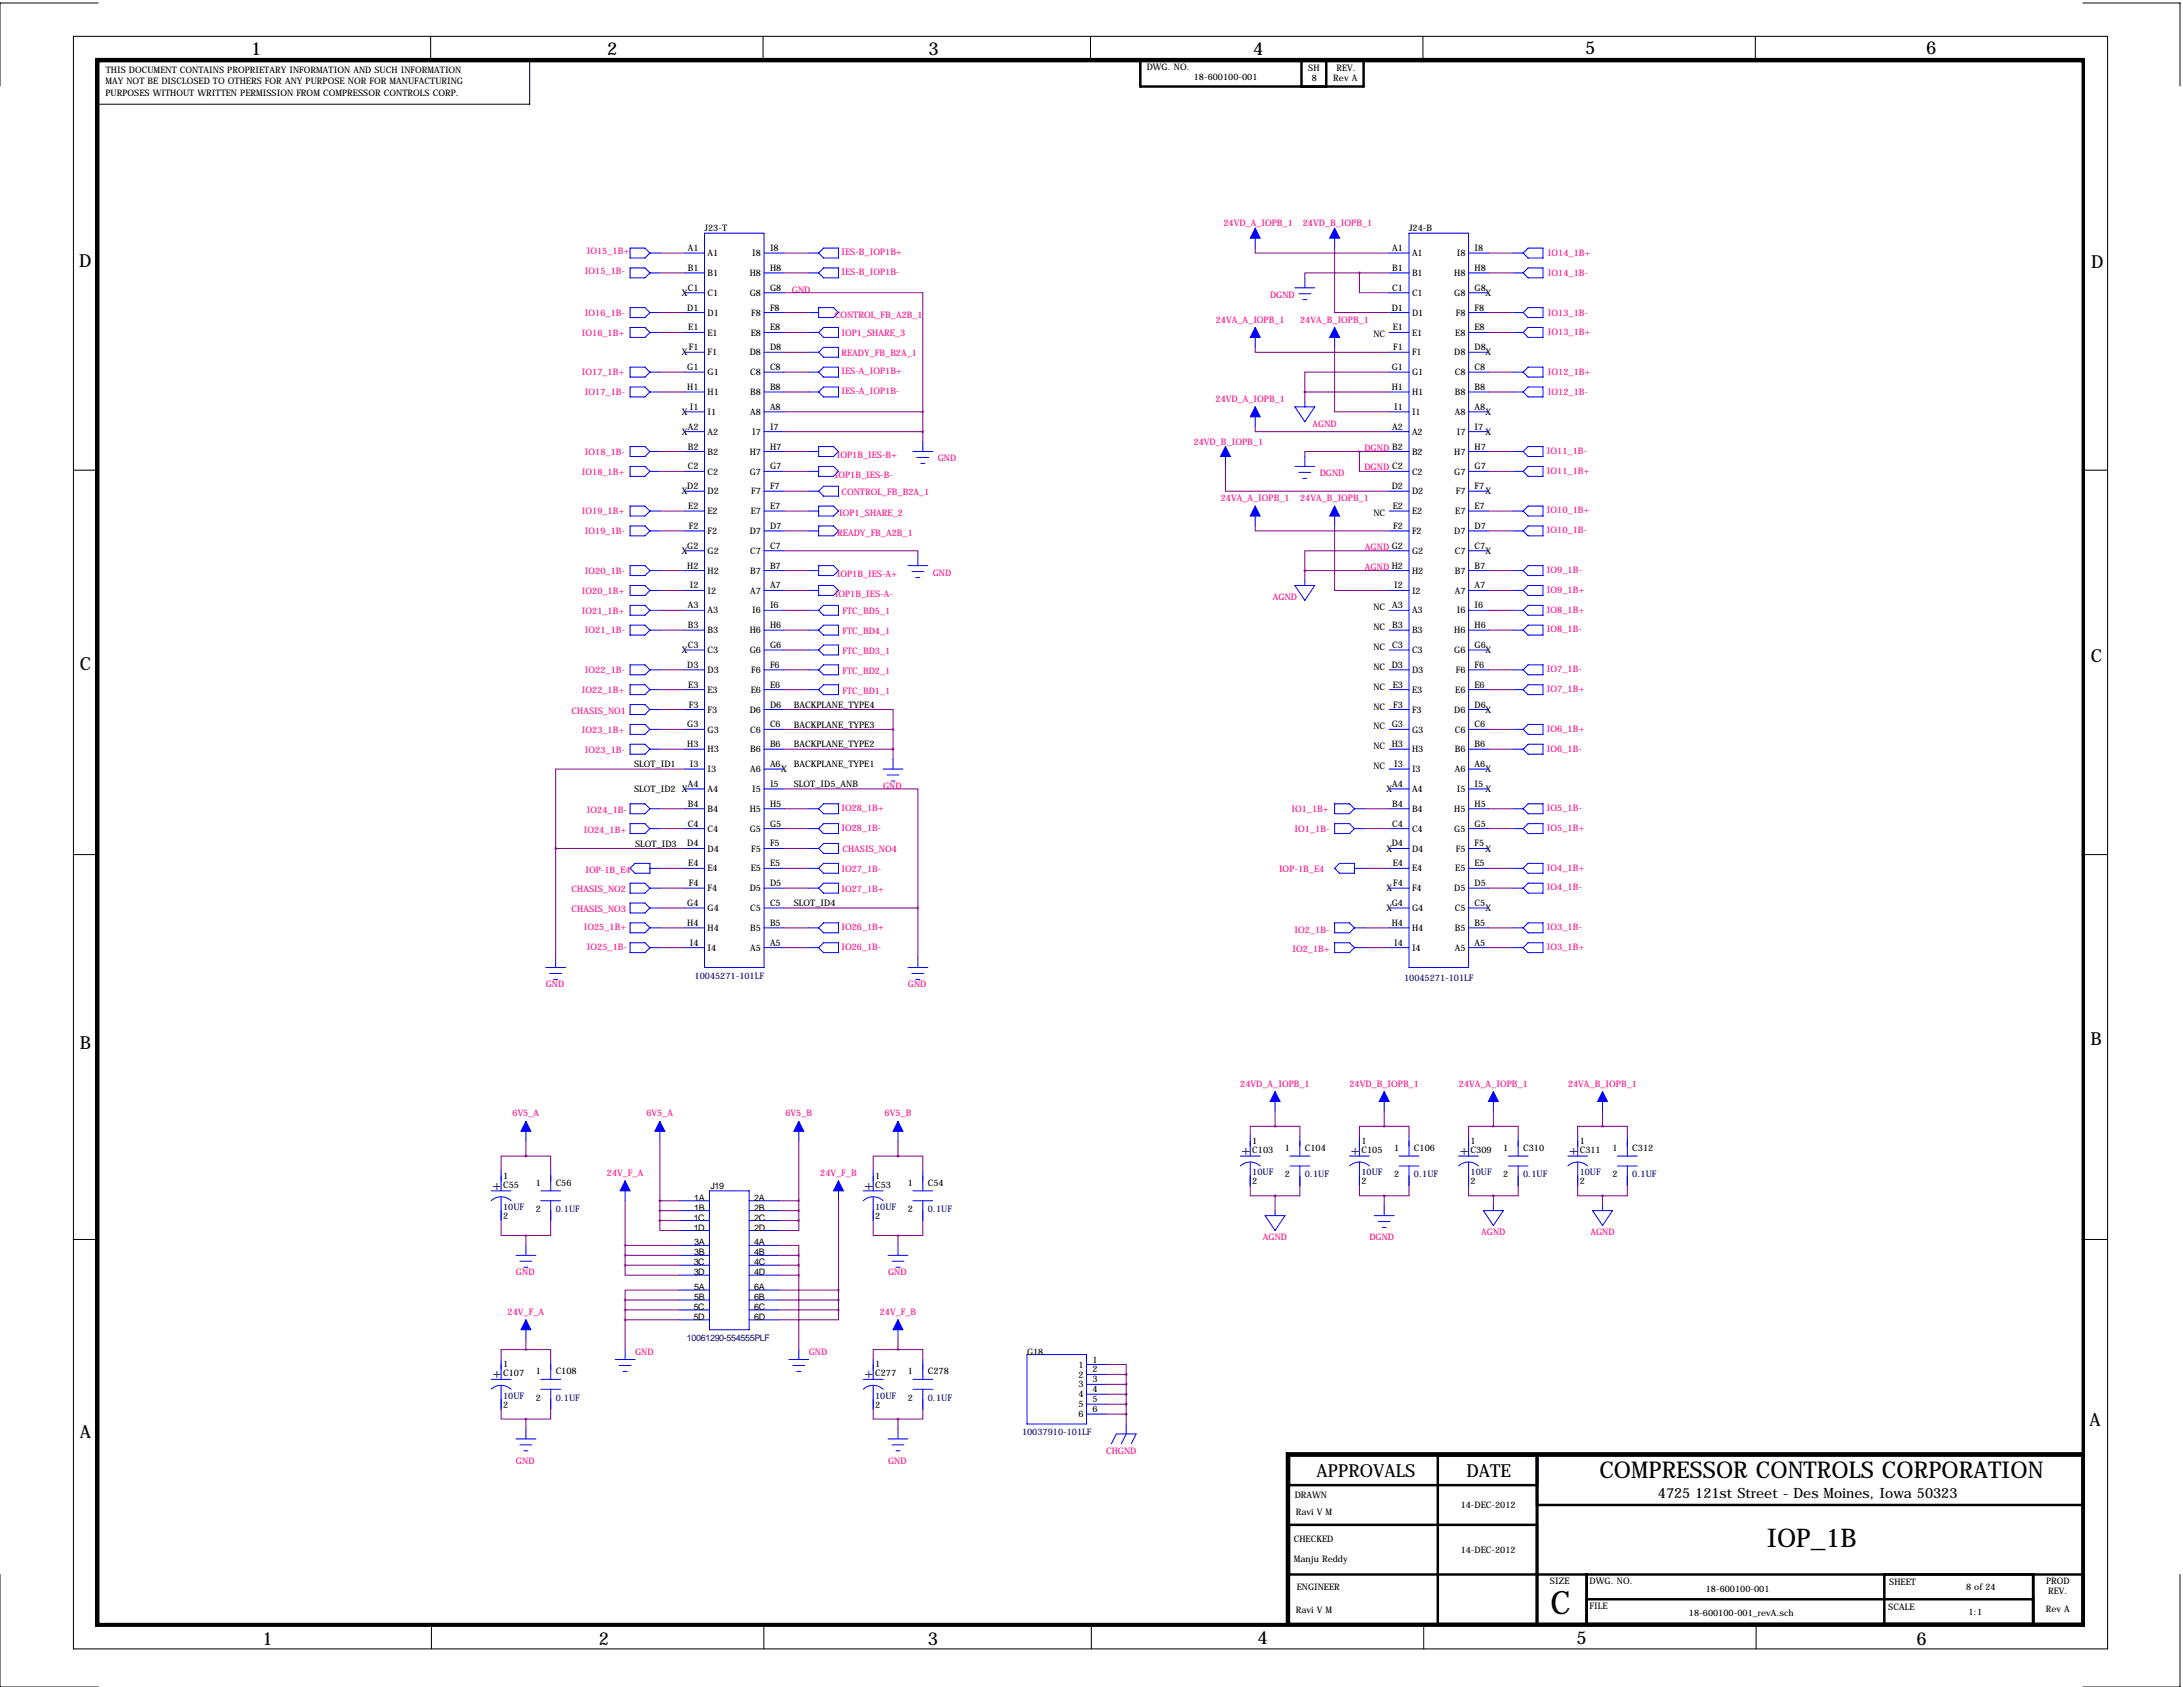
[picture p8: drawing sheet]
<svg xmlns="http://www.w3.org/2000/svg" width="559mm" height="432mm" viewBox="0 0 559 432" stroke-linecap="round" stroke-linejoin="round" font-family="sans-serif">
<defs><g id="words">
<text font-size="8.2" x="396.9" y="413">C</text>
<text font-size="6.6" x="452.2" y="395.9">IOP_1B</text>
<text font-size="5.9" x="409.4" y="378.4">COMPRESSOR CONTROLS CORPORATION</text>
<g font-size="4.6">
<text x="64.3" y="14.1">1</text>
<text x="155.4" y="14.1">2</text>
<text x="237.7" y="14.1">3</text>
<text x="320.8" y="14.1">4</text>
<text x="405.8" y="13.9">5</text>
<text x="493" y="13.9">6</text>
<text x="20.3" y="68.3">D</text>
<text x="535.3" y="68.5">D</text>
<text x="20.4" y="171.6">C</text>
<text x="535.2" y="169.6">C</text>
<text x="20.5" y="268.5">B</text>
<text x="535.1" y="267.6">B</text>
<text x="534.9" y="364.9">A</text>
<text x="20.5" y="367.9">A</text>
<text x="337" y="378.1">APPROVALS</text>
<text x="375.4" y="378.1">DATE</text>
<text x="67.2" y="421">1</text>
<text x="153.3" y="421">2</text>
<text x="237.5" y="421">3</text>
<text x="321.9" y="420.9">4</text>
<text x="403.6" y="420.8">5</text>
<text x="490.6" y="421">6</text>
</g>
<g font-size="3.6" fill="#000080">
<text x="317.8" y="295.7">+</text>
<text x="345.7" y="295.7">+</text>
<text x="373.6" y="295.7">+</text>
<text x="401.6" y="295.7">+</text>
<text x="126" y="304.5">+</text>
<text x="221.2" y="304.5">+</text>
<text x="126" y="352.8">+</text>
<text x="221.2" y="352.8">+</text>
</g>
<text font-size="3.6" x="424.4" y="383.4">4725 121st Street - Des Moines, Iowa 50323</text>
<g font-size="2.3">
<text x="27" y="21.5">MAY NOT BE DISCLOSED TO OTHERS FOR ANY PURPOSE NOR FOR MANUFACTURING</text>
<text x="27.1" y="18.7">THIS DOCUMENT CONTAINS PROPRIETARY INFORMATION AND SUCH INFORMATION</text>
<text x="293.5" y="18">DWG. NO.</text>
<text x="305.6" y="20.5">18-600100-001</text>
<text x="334.9" y="18.1">SH</text>
<text x="335.8" y="20.8">8</text>
<text x="341.3" y="20.8">Rev A</text>
<text x="342.1" y="18.2">REV.</text>
<text x="27" y="24.6">PURPOSES WITHOUT WRITTEN PERMISSION FROM COMPRESSOR CONTROLS CORP.</text>
<text x="180.3" y="59.2">J23-T</text>
<text x="360.7" y="59.2">J24-B</text>
<text x="176" y="64.3">A1</text>
<text x="181.1" y="65.6">A1</text>
<text x="192.6" y="65.6">I8</text>
<text x="197.1" y="64.3">I8</text>
<text x="356.4" y="64.3">A1</text>
<text x="361.4" y="65.6">A1</text>
<text x="372.9" y="65.6">I8</text>
<text x="377.4" y="64.3">I8</text>
<text x="176" y="69.3">B1</text>
<text x="181.1" y="70.7">B1</text>
<text x="191.9" y="70.7">H8</text>
<text x="197.1" y="69.3">H8</text>
<text x="356.4" y="69.3">B1</text>
<text x="361.4" y="70.7">B1</text>
<text x="372.3" y="70.7">H8</text>
<text x="377.4" y="69.3">H8</text>
<text x="174.5" y="75.7">X</text>
<text x="176" y="74.4">C1</text>
<text x="181.1" y="75.7">C1</text>
<text x="191.9" y="75.7">G8</text>
<text x="197.1" y="74.4">G8</text>
<text x="356.4" y="74.4">C1</text>
<text x="361.4" y="75.7">C1</text>
<text x="372.3" y="75.7">G8</text>
<text x="377.4" y="74.4">G8</text>
<text x="380.3" y="75.7">X</text>
<text x="175.9" y="79.5">D1</text>
<text x="181.1" y="80.8">D1</text>
<text x="192.3" y="80.8">F8</text>
<text x="197.1" y="79.5">F8</text>
<text x="356.3" y="79.5">D1</text>
<text x="361.4" y="80.8">D1</text>
<text x="372.7" y="80.8">F8</text>
<text x="377.4" y="79.5">F8</text>
<text x="176.2" y="84.6">E1</text>
<text x="176.3" y="89.7">F1</text>
<text x="181.1" y="85.9">E1</text>
<text x="192.2" y="85.9">E8</text>
<text x="197.1" y="84.6">E8</text>
<text x="197.1" y="89.7">D8</text>
<text x="351.5" y="86.4">NC</text>
<text x="356.5" y="84.6">E1</text>
<text x="356.7" y="89.7">F1</text>
<text x="361.4" y="85.9">E1</text>
<text x="372.5" y="85.9">E8</text>
<text x="377.4" y="84.6">E8</text>
<text x="377.4" y="89.7">D8</text>
<text x="174.5" y="91">X</text>
<text x="175.9" y="94.7">G1</text>
<text x="181.1" y="91">F1</text>
<text x="191.9" y="91">D8</text>
<text x="197.1" y="94.7">C8</text>
<text x="356.3" y="94.7">G1</text>
<text x="361.4" y="91">F1</text>
<text x="372.3" y="91">D8</text>
<text x="377.4" y="94.7">C8</text>
<text x="380.3" y="91">X</text>
<text x="175.9" y="99.8">H1</text>
<text x="181.1" y="96.1">G1</text>
<text x="181.1" y="101.1">H1</text>
<text x="192.1" y="96.1">C8</text>
<text x="192.1" y="101.1">B8</text>
<text x="197.1" y="99.8">B8</text>
<text x="356.3" y="99.8">H1</text>
<text x="361.4" y="96.1">G1</text>
<text x="361.4" y="101.1">H1</text>
<text x="372.4" y="96.1">C8</text>
<text x="372.4" y="101.1">B8</text>
<text x="377.4" y="99.8">B8</text>
<text x="174.5" y="106.2">X</text>
<text x="176.6" y="104.9">I1</text>
<text x="181.1" y="106.2">I1</text>
<text x="192.1" y="106.2">A8</text>
<text x="197.1" y="104.9">A8</text>
<text x="356.9" y="104.9">I1</text>
<text x="361.4" y="106.2">I1</text>
<text x="372.4" y="106.2">A8</text>
<text x="377.4" y="104.9">A8</text>
<text x="380.3" y="106.2">X</text>
<text x="174.5" y="111.3">X</text>
<text x="176" y="110">A2</text>
<text x="181.1" y="111.3">A2</text>
<text x="192.6" y="111.3">I7</text>
<text x="197.1" y="110">I7</text>
<text x="356.4" y="110">A2</text>
<text x="361.4" y="111.3">A2</text>
<text x="372.9" y="111.3">I7</text>
<text x="377.4" y="110">I7</text>
<text x="380.3" y="111.3">X</text>
<text x="176" y="115.1">B2</text>
<text x="181.1" y="116.4">B2</text>
<text x="191.9" y="116.4">H7</text>
<text x="197.1" y="115.1">H7</text>
<text x="361.4" y="116.4">B2</text>
<text x="372.3" y="116.4">H7</text>
<text x="377.4" y="115.1">H7</text>
<text x="175.9" y="125.2">D2</text>
<text x="176" y="120.1">C2</text>
<text x="181.1" y="121.5">C2</text>
<text x="191.9" y="121.5">G7</text>
<text x="197.1" y="120.1">G7</text>
<text x="197.1" y="125.2">F7</text>
<text x="356.3" y="125.2">D2</text>
<text x="361.4" y="121.5">C2</text>
<text x="372.3" y="121.5">G7</text>
<text x="377.4" y="120.1">G7</text>
<text x="377.4" y="125.2">F7</text>
<text x="174.5" y="126.5">X</text>
<text x="176.2" y="130.3">E2</text>
<text x="181.1" y="126.5">D2</text>
<text x="181.1" y="131.6">E2</text>
<text x="192.2" y="131.6">E7</text>
<text x="192.3" y="126.5">F7</text>
<text x="197.1" y="130.3">E7</text>
<text x="356.5" y="130.3">E2</text>
<text x="361.4" y="126.5">D2</text>
<text x="361.4" y="131.6">E2</text>
<text x="372.5" y="131.6">E7</text>
<text x="372.7" y="126.5">F7</text>
<text x="377.4" y="130.3">E7</text>
<text x="380.3" y="126.5">X</text>
<text x="176.3" y="135.4">F2</text>
<text x="181.1" y="136.7">F2</text>
<text x="191.9" y="136.7">D7</text>
<text x="197.1" y="135.4">D7</text>
<text x="351.5" y="132.1">NC</text>
<text x="356.7" y="135.4">F2</text>
<text x="361.4" y="136.7">F2</text>
<text x="372.3" y="136.7">D7</text>
<text x="377.4" y="135.4">D7</text>
<text x="174.5" y="141.8">X</text>
<text x="175.9" y="140.5">G2</text>
<text x="181.1" y="141.8">G2</text>
<text x="192.1" y="141.8">C7</text>
<text x="197.1" y="140.5">C7</text>
<text x="361.4" y="141.8">G2</text>
<text x="372.4" y="141.8">C7</text>
<text x="377.4" y="140.5">C7</text>
<text x="380.3" y="141.8">X</text>
<text x="175.9" y="145.5">H2</text>
<text x="181.1" y="146.9">H2</text>
<text x="192.1" y="146.9">B7</text>
<text x="197.1" y="145.5">B7</text>
<text x="361.4" y="146.9">H2</text>
<text x="372.4" y="146.9">B7</text>
<text x="377.4" y="145.5">B7</text>
<text x="176" y="155.7">A3</text>
<text x="176.6" y="150.6">I2</text>
<text x="181.1" y="151.9">I2</text>
<text x="192.1" y="151.9">A7</text>
<text x="197.1" y="150.6">A7</text>
<text x="197.1" y="155.7">I6</text>
<text x="356.4" y="155.7">A3</text>
<text x="356.9" y="150.6">I2</text>
<text x="361.4" y="151.9">I2</text>
<text x="372.4" y="151.9">A7</text>
<text x="377.4" y="150.6">A7</text>
<text x="377.4" y="155.7">I6</text>
<text x="176" y="160.8">B3</text>
<text x="181.1" y="157">A3</text>
<text x="192.6" y="157">I6</text>
<text x="197.1" y="160.8">H6</text>
<text x="351.5" y="156.2">NC</text>
<text x="351.5" y="161.3">NC</text>
<text x="356.4" y="160.8">B3</text>
<text x="361.4" y="157">A3</text>
<text x="372.9" y="157">I6</text>
<text x="377.4" y="160.8">H6</text>
<text x="174.5" y="167.2">X</text>
<text x="176" y="165.9">C3</text>
<text x="181.1" y="162.1">B3</text>
<text x="181.1" y="167.2">C3</text>
<text x="191.9" y="162.1">H6</text>
<text x="191.9" y="167.2">G6</text>
<text x="197.1" y="165.9">G6</text>
<text x="351.5" y="166.4">NC</text>
<text x="356.4" y="165.9">C3</text>
<text x="361.4" y="162.1">B3</text>
<text x="361.4" y="167.2">C3</text>
<text x="372.3" y="162.1">H6</text>
<text x="372.3" y="167.2">G6</text>
<text x="377.4" y="165.9">G6</text>
<text x="380.3" y="167.2">X</text>
<text x="175.9" y="170.9">D3</text>
<text x="181.1" y="172.3">D3</text>
<text x="192.3" y="172.3">F6</text>
<text x="197.1" y="170.9">F6</text>
<text x="351.5" y="171.5">NC</text>
<text x="356.3" y="170.9">D3</text>
<text x="361.4" y="172.3">D3</text>
<text x="372.7" y="172.3">F6</text>
<text x="377.4" y="170.9">F6</text>
<text x="176.2" y="176">E3</text>
<text x="181.1" y="177.3">E3</text>
<text x="192.2" y="177.3">E6</text>
<text x="197.1" y="176">E6</text>
<text x="351.5" y="176.5">NC</text>
<text x="356.5" y="176">E3</text>
<text x="361.4" y="177.3">E3</text>
<text x="372.5" y="177.3">E6</text>
<text x="377.4" y="176">E6</text>
<text x="176.3" y="181.1">F3</text>
<text x="181.1" y="182.4">F3</text>
<text x="191.9" y="182.4">D6</text>
<text x="197.1" y="181.1">D6</text>
<text x="203.2" y="181.1">BACKPLANE_TYPE4</text>
<text x="351.5" y="181.6">NC</text>
<text x="356.7" y="181.1">F3</text>
<text x="361.4" y="182.4">F3</text>
<text x="372.3" y="182.4">D6</text>
<text x="377.4" y="181.1">D6</text>
<text x="380.3" y="182.4">X</text>
<text x="175.9" y="186.2">G3</text>
<text x="175.9" y="191.3">H3</text>
<text x="181.1" y="187.5">G3</text>
<text x="192.1" y="187.5">C6</text>
<text x="197.1" y="186.2">C6</text>
<text x="197.1" y="191.3">B6</text>
<text x="203.2" y="191.3">BACKPLANE_TYPE2</text>
<text x="203.2" y="186.2">BACKPLANE_TYPE3</text>
<text x="351.5" y="186.7">NC</text>
<text x="351.5" y="191.8">NC</text>
<text x="356.3" y="186.2">G3</text>
<text x="356.3" y="191.3">H3</text>
<text x="361.4" y="187.5">G3</text>
<text x="372.4" y="187.5">C6</text>
<text x="377.4" y="186.2">C6</text>
<text x="377.4" y="191.3">B6</text>
<text x="162.3" y="196.4">SLOT_ID1</text>
<text x="176.6" y="196.3">I3</text>
<text x="181.1" y="192.6">H3</text>
<text x="181.1" y="197.7">I3</text>
<text x="192.1" y="192.6">B6</text>
<text x="192.1" y="197.7">A6</text>
<text x="197.1" y="196.3">A6</text>
<text x="199.9" y="197.7">X</text>
<text x="203.2" y="196.4">BACKPLANE_TYPE1</text>
<text x="351.5" y="196.8">NC</text>
<text x="356.9" y="196.3">I3</text>
<text x="361.4" y="192.6">H3</text>
<text x="361.4" y="197.7">I3</text>
<text x="372.4" y="192.6">B6</text>
<text x="372.4" y="197.7">A6</text>
<text x="377.4" y="196.3">A6</text>
<text x="380.3" y="197.7">X</text>
<text x="162.3" y="202.7">SLOT_ID2 X</text>
<text x="176" y="201.4">A4</text>
<text x="181.1" y="202.7">A4</text>
<text x="192.6" y="202.7">I5</text>
<text x="197.1" y="201.4">I5</text>
<text x="203.2" y="201.5">SLOT_ID5_ANB</text>
<text x="354.9" y="202.7">X</text>
<text x="356.4" y="201.4">A4</text>
<text x="361.4" y="202.7">A4</text>
<text x="372.9" y="202.7">I5</text>
<text x="377.4" y="201.4">I5</text>
<text x="380.3" y="202.7">X</text>
<text x="176" y="206.5">B4</text>
<text x="181.1" y="207.8">B4</text>
<text x="191.9" y="207.8">H5</text>
<text x="197.1" y="206.5">H5</text>
<text x="356.4" y="206.5">B4</text>
<text x="361.4" y="207.8">B4</text>
<text x="372.3" y="207.8">H5</text>
<text x="377.4" y="206.5">H5</text>
<text x="176" y="211.6">C4</text>
<text x="181.1" y="212.9">C4</text>
<text x="191.9" y="212.9">G5</text>
<text x="197.1" y="211.6">G5</text>
<text x="356.4" y="211.6">C4</text>
<text x="361.4" y="212.9">C4</text>
<text x="372.3" y="212.9">G5</text>
<text x="377.4" y="211.6">G5</text>
<text x="162.6" y="216.7">SLOT_ID3</text>
<text x="175.9" y="216.7">D4</text>
<text x="176.2" y="221.7">E4</text>
<text x="181.1" y="218">D4</text>
<text x="192.3" y="218">F5</text>
<text x="197.1" y="216.7">F5</text>
<text x="197.1" y="221.7">E5</text>
<text x="354.9" y="218">X</text>
<text x="356.3" y="216.7">D4</text>
<text x="356.5" y="221.7">E4</text>
<text x="361.4" y="218">D4</text>
<text x="372.7" y="218">F5</text>
<text x="377.4" y="216.7">F5</text>
<text x="377.4" y="221.7">E5</text>
<text x="380.3" y="218">X</text>
<text x="176.3" y="226.8">F4</text>
<text x="181.1" y="223.1">E4</text>
<text x="192.2" y="223.1">E5</text>
<text x="197.1" y="226.8">D5</text>
<text x="356.7" y="226.8">F4</text>
<text x="361.4" y="223.1">E4</text>
<text x="372.5" y="223.1">E5</text>
<text x="377.4" y="226.8">D5</text>
<text x="175.9" y="231.9">G4</text>
<text x="181.1" y="228.1">F4</text>
<text x="181.1" y="233.2">G4</text>
<text x="191.9" y="228.1">D5</text>
<text x="192.1" y="233.2">C5</text>
<text x="197.1" y="231.9">C5</text>
<text x="203.2" y="231.9">SLOT_ID4</text>
<text x="354.9" y="228.1">X</text>
<text x="354.9" y="233.2">X</text>
<text x="356.3" y="231.9">G4</text>
<text x="361.4" y="228.1">F4</text>
<text x="361.4" y="233.2">G4</text>
<text x="372.3" y="228.1">D5</text>
<text x="372.4" y="233.2">C5</text>
<text x="377.4" y="231.9">C5</text>
<text x="380.3" y="233.2">X</text>
<text x="175.9" y="237">H4</text>
<text x="181.1" y="238.3">H4</text>
<text x="192.1" y="238.3">B5</text>
<text x="197.1" y="237">B5</text>
<text x="356.3" y="237">H4</text>
<text x="361.4" y="238.3">H4</text>
<text x="372.4" y="238.3">B5</text>
<text x="377.4" y="237">B5</text>
<text x="176.6" y="242.1">I4</text>
<text x="181.1" y="243.4">I4</text>
<text x="192.1" y="243.4">A5</text>
<text x="197.1" y="242.1">A5</text>
<text x="356.9" y="242.1">I4</text>
<text x="361.4" y="243.4">I4</text>
<text x="372.4" y="243.4">A5</text>
<text x="377.4" y="242.1">A5</text>
<text x="320.5" y="292.9">1</text>
<text x="348.5" y="292.9">1</text>
<text x="376.4" y="292.9">1</text>
<text x="404.4" y="292.9">1</text>
<text x="320.5" y="295.1">C103</text>
<text x="328.9" y="294.6">1</text>
<text x="334" y="294.6">C104</text>
<text x="348.5" y="295.1">C105</text>
<text x="356.9" y="294.6">1</text>
<text x="361.9" y="294.6">C106</text>
<text x="376.4" y="295.1">C309</text>
<text x="384.8" y="294.6">1</text>
<text x="389.9" y="294.6">C310</text>
<text x="404.4" y="295.1">C311</text>
<text x="412.7" y="294.6">1</text>
<text x="417.8" y="294.6">C312</text>
<text x="128.8" y="301.8">1</text>
<text x="128.8" y="304">C55</text>
<text x="137.2" y="303.5">1</text>
<text x="142.2" y="303.5">C56</text>
<text x="181.9" y="304.3">J19</text>
<text x="224" y="301.8">1</text>
<text x="224" y="304">C53</text>
<text x="232.4" y="303.5">1</text>
<text x="237.5" y="303.5">C54</text>
<text x="320.5" y="303.1">2</text>
<text x="328.9" y="301.3">2</text>
<text x="348.5" y="303.1">2</text>
<text x="356.9" y="301.3">2</text>
<text x="376.4" y="303.1">2</text>
<text x="384.8" y="301.3">2</text>
<text x="404.4" y="303.1">2</text>
<text x="412.7" y="301.3">2</text>
<text x="137.2" y="310.2">2</text>
<text x="177.7" y="307.3">1A</text>
<text x="177.7" y="309.9">1B</text>
<text x="193" y="307.3">2A</text>
<text x="193" y="309.9">2B</text>
<text x="232.4" y="310.2">2</text>
<text x="128.8" y="312">2</text>
<text x="177.6" y="312.4">1C</text>
<text x="177.6" y="315">1D</text>
<text x="193" y="312.4">2C</text>
<text x="193" y="315">2D</text>
<text x="224" y="312">2</text>
<text x="177.6" y="323.8">3C</text>
<text x="177.7" y="321.3">3B</text>
<text x="177.7" y="318.8">3A</text>
<text x="193" y="318.8">4A</text>
<text x="193" y="321.3">4B</text>
<text x="193" y="323.8">4C</text>
<text x="177.6" y="326.4">3D</text>
<text x="193" y="326.4">4D</text>
<text x="177.6" y="335.3">5C</text>
<text x="177.7" y="330.2">5A</text>
<text x="177.7" y="332.7">5B</text>
<text x="193" y="330.2">6A</text>
<text x="193" y="332.7">6B</text>
<text x="193" y="335.3">6C</text>
<text x="177.6" y="337.8">5D</text>
<text x="193" y="337.8">6D</text>
<text x="262.9" y="346.7">G18</text>
<text x="128.8" y="350">1</text>
<text x="128.8" y="352.3">C107</text>
<text x="137.2" y="351.8">1</text>
<text x="142.2" y="351.8">C108</text>
<text x="224" y="350">1</text>
<text x="224" y="352.3">C277</text>
<text x="232.4" y="351.8">1</text>
<text x="237.5" y="351.8">C278</text>
<text x="276.1" y="350.1">1</text>
<text x="276.1" y="352.6">2</text>
<text x="279.7" y="348.7">1</text>
<text x="279.7" y="351.3">2</text>
<text x="279.7" y="353.8">3</text>
<text x="137.2" y="358.5">2</text>
<text x="232.4" y="358.5">2</text>
<text x="276.1" y="355.1">3</text>
<text x="276.1" y="357.7">4</text>
<text x="279.7" y="356.4">4</text>
<text x="279.7" y="358.9">5</text>
<text x="128.8" y="360.3">2</text>
<text x="224" y="360.3">2</text>
<text x="276.1" y="360.2">5</text>
<text x="276.1" y="362.8">6</text>
<text x="279.7" y="361.4">6</text>
<text x="331.4" y="383.4">DRAWN</text>
<text x="331.7" y="387.8">Ravi V M</text>
<text x="373.9" y="386">14-DEC-2012</text>
<text x="331.2" y="394.6">CHECKED</text>
<text x="331.2" y="399.7">Manju Reddy</text>
<text x="373.9" y="397.5">14-DEC-2012</text>
<text x="331.9" y="407.1">ENGINEER</text>
<text x="396.7" y="405.5">SIZE</text>
<text x="406.9" y="405.5">DWG. NO.</text>
<text x="436.6" y="407.4">18-600100-001</text>
<text x="483.6" y="405.8">SHEET</text>
<text x="503.3" y="406.9">8 of 24</text>
<text x="523.7" y="405.5">PROD</text>
<text x="331.7" y="412.9">Ravi V M</text>
<text x="406.9" y="411.9">FILE</text>
<text x="432.3" y="413.7">18-600100-001_revA.sch</text>
<text x="483.4" y="412.1">SCALE</text>
<text x="503.9" y="413.5">1:1</text>
<text x="523.6" y="412.7">Rev A</text>
<text x="524.3" y="408.1">REV.</text>
</g>
<g font-size="2.3" fill="#ff0080">
<text x="313.2" y="57.9">24VD_A_IOPB_1</text>
<text x="333.5" y="57.9">24VD_B_IOPB_1</text>
<text x="150.2" y="65.1">IO15_1B+</text>
<text x="215.4" y="65.4">IES-B_IOP1B+</text>
<text x="396.2" y="65.5">IO14_1B+</text>
<text x="149.7" y="70.2">IO15_1B-</text>
<text x="215.4" y="70.4">IES-B_IOP1B-</text>
<text x="396.2" y="70.6">IO14_1B-</text>
<text x="202.7" y="74.9">GND</text>
<text x="325.1" y="76.2">DGND</text>
<text x="149.7" y="80.9">IO16_1B-</text>
<text x="213.7" y="81.3">CONTROL_FB_A2B_1</text>
<text x="311.2" y="82.6">24VA_A_IOPB_1</text>
<text x="332.8" y="82.6">24VA_B_IOPB_1</text>
<text x="396.2" y="80.8">IO13_1B-</text>
<text x="149" y="85.9">IO16_1B+</text>
<text x="215.4" y="86.1">IOP1_SHARE_3</text>
<text x="396.2" y="85.9">IO13_1B+</text>
<text x="215.4" y="95.8">IES-A_IOP1B+</text>
<text x="215.4" y="91.2">READY_FB_B2A_1</text>
<text x="149" y="96.1">IO17_1B+</text>
<text x="149.7" y="101.2">IO17_1B-</text>
<text x="215.4" y="100.9">IES-A_IOP1B-</text>
<text x="396.2" y="101.1">IO12_1B-</text>
<text x="396.2" y="96">IO12_1B+</text>
<text x="311.1" y="102.9">24VD_A_IOPB_1</text>
<text x="305.6" y="113.8">24VD_B_IOPB_1</text>
<text x="336" y="109.2">AGND</text>
<text x="149.7" y="116.4">IO18_1B-</text>
<text x="214.2" y="117.2">IOP1B_IES-B+</text>
<text x="240" y="118.1">GND</text>
<text x="349.3" y="115.3">DGND B2</text>
<text x="396" y="116.2">IO11_1B-</text>
<text x="149" y="121.5">IO18_1B+</text>
<text x="213.7" y="122.3">IOP1B_IES-B-</text>
<text x="337.8" y="121.9">DGND</text>
<text x="349.3" y="120.4">DGND C2</text>
<text x="396" y="121.2">IO11_1B+</text>
<text x="149" y="131.7">IO19_1B+</text>
<text x="215.4" y="126.7">CONTROL_FB_B2A_1</text>
<text x="312.5" y="128.3">24VA_A_IOPB_1</text>
<text x="332.8" y="128.3">24VA_B_IOPB_1</text>
<text x="396" y="131.4">IO10_1B+</text>
<text x="149.7" y="136.7">IO19_1B-</text>
<text x="214.3" y="137.2">READY_FB_A2B_1</text>
<text x="214.8" y="132.1">IOP1_SHARE_2</text>
<text x="396" y="136.5">IO10_1B-</text>
<text x="349.4" y="140.7">AGND G2</text>
<text x="149.7" y="146.9">IO20_1B-</text>
<text x="214.2" y="147.7">IOP1B_IES-A+</text>
<text x="238.8" y="147.3">GND</text>
<text x="349.4" y="145.8">AGND H2</text>
<text x="396" y="146.6">IO9_1B-</text>
<text x="149" y="152">IO20_1B+</text>
<text x="213.7" y="152.7">IOP1B_IES-A-</text>
<text x="325.8" y="153.7">AGND</text>
<text x="396" y="151.7">IO9_1B+</text>
<text x="149" y="157.1">IO21_1B+</text>
<text x="215.6" y="157.2">FTC_BD5_1</text>
<text x="396" y="161.9">IO8_1B-</text>
<text x="396" y="156.8">IO8_1B+</text>
<text x="149.7" y="162.1">IO21_1B-</text>
<text x="215.6" y="162.3">FTC_BD4_1</text>
<text x="215.6" y="167.4">FTC_BD3_1</text>
<text x="149.7" y="172.3">IO22_1B-</text>
<text x="215.6" y="172.5">FTC_BD2_1</text>
<text x="396" y="172">IO7_1B-</text>
<text x="149" y="177.4">IO22_1B+</text>
<text x="215.6" y="177.5">FTC_BD1_1</text>
<text x="396" y="177.1">IO7_1B+</text>
<text x="146.3" y="182.6">CHASIS_NO1</text>
<text x="149" y="187.5">IO23_1B+</text>
<text x="396" y="187.3">IO6_1B+</text>
<text x="149.7" y="192.6">IO23_1B-</text>
<text x="396" y="192.4">IO6_1B-</text>
<text x="226.1" y="201.9">GND</text>
<text x="150.3" y="208">IO24_1B-</text>
<text x="215.4" y="207.6">IO28_1B+</text>
<text x="330.6" y="207.8">IO1_1B+</text>
<text x="396" y="207.6">IO5_1B-</text>
<text x="149.5" y="213.1">IO24_1B+</text>
<text x="215.4" y="212.7">IO28_1B-</text>
<text x="331.4" y="212.9">IO1_1B-</text>
<text x="396" y="212.7">IO5_1B+</text>
<text x="215.6" y="218.2">CHASIS_NO4</text>
<text x="149.9" y="223.5">IOP-1B_E4</text>
<text x="215.4" y="223.3">IO27_1B-</text>
<text x="327.4" y="223.3">IOP-1B_E4</text>
<text x="396" y="227.9">IO4_1B-</text>
<text x="396" y="222.8">IO4_1B+</text>
<text x="146.3" y="233.4">CHASIS_NO3</text>
<text x="146.3" y="228.3">CHASIS_NO2</text>
<text x="215.4" y="228.3">IO27_1B+</text>
<text x="149.5" y="238.1">IO25_1B+</text>
<text x="215.4" y="238.1">IO26_1B+</text>
<text x="331.4" y="238.8">IO2_1B-</text>
<text x="396" y="238.1">IO3_1B-</text>
<text x="150.3" y="243.2">IO25_1B-</text>
<text x="215.4" y="243.2">IO26_1B-</text>
<text x="330.9" y="243.6">IO2_1B+</text>
<text x="396" y="243.2">IO3_1B+</text>
<text x="139.7" y="252.7">GND</text>
<text x="232.4" y="252.7">GND</text>
<text x="317.5" y="278.1">24VD_A_IOPB_1</text>
<text x="345.4" y="278.1">24VD_B_IOPB_1</text>
<text x="373.4" y="278.1">24VA_A_IOPB_1</text>
<text x="401.4" y="278.1">24VA_B_IOPB_1</text>
<text x="131.2" y="285.8">6V5_A</text>
<text x="165.5" y="285.8">6V5_A</text>
<text x="201" y="285.8">6V5_B</text>
<text x="226.4" y="285.8">6V5_B</text>
<text x="155.3" y="301">24V_F_A</text>
<text x="210" y="301">24V_F_B</text>
<text x="323.3" y="317.5">AGND</text>
<text x="350.5" y="317.5">DGND</text>
<text x="379.2" y="316.2">AGND</text>
<text x="407.1" y="316.2">AGND</text>
<text x="132.1" y="326.4">GND</text>
<text x="227.3" y="326.4">GND</text>
<text x="129.9" y="336.5">24V_F_A</text>
<text x="225.2" y="336.5">24V_F_B</text>
<text x="162.6" y="346.7">GND</text>
<text x="207" y="346.7">GND</text>
<text x="132.1" y="374.6">GND</text>
<text x="227.3" y="374.6">GND</text>
<text x="283.1" y="372.1">CHGND</text>
</g>
<g font-size="2.3" fill="#000080">
<text x="177.8" y="250.5">10045271-101LF</text>
<text x="359.4" y="251">10045271-101LF</text>
<text x="320.5" y="300.8">10UF</text>
<text x="334" y="301.3">0.1UF</text>
<text x="348.5" y="300.8">10UF</text>
<text x="361.9" y="301.3">0.1UF</text>
<text x="376.4" y="300.8">10UF</text>
<text x="389.9" y="301.3">0.1UF</text>
<text x="404.4" y="300.8">10UF</text>
<text x="417.8" y="301.3">0.1UF</text>
<text x="128.8" y="309.7">10UF</text>
<text x="142.2" y="310.2">0.1UF</text>
<text x="224" y="309.7">10UF</text>
<text x="237.5" y="310.2">0.1UF</text>
<text x="175.8" y="343.2">10061290-554555PLF</text>
<text x="128.8" y="358">10UF</text>
<text x="142.2" y="358.5">0.1UF</text>
<text x="224" y="358">10UF</text>
<text x="237.5" y="358.5">0.1UF</text>
<text x="261.6" y="367.4">10037910-101LF</text>
</g>
</g></defs>
<g fill="none" stroke="#000" stroke-width=".26">
<path d="M18.8 9.3h520.7v412.7h-520.7zM25.1 .8h-25.1v21.2M110.2 9.3v6.3M142.7 15.6h-7.1v11.1h-110.9M195.3 9.3v6.3M279.1 9.3v6.3M364.2 9.3v6.3M449.3 9.3v6.3M533.1 .8h24.9v21.2M18.8 120.3h6.4M533.1 120.3h6.4M18.7 218.7h6.4"/>
<path d="M533 218.7h6.4M18.7 317.2h6.4M533 317.2h6.4M0 403v28.8h25.1M110.4 415.7v6.3M195.5 415.7v6.3M279.3 415.7v6.3M364.4 415.7v6.3M449.5 415.7v6.3M558 403v28.8h-24.9"/>
</g>
<g fill="none" stroke="#000" stroke-width=".63">
<path d="M24.6 15.1h508.8v401h-508.8zM25.1 15.6h508v400.1h-508zM291.9 15.4h57.1v6.7h-57.1zM333.1 15.4v6.7M339.5 15.4v6.7M368 372.5v43.2M393.4 372.5v43.2M533.1 372.5h-203.2v43.2M533.1 372h-203.7v43.7M329.9 380.1h63.5M329.9 390.3h63.5M393.4 385.2h139.7"/>
<path d="M329.9 403h203.2M406.1 403v12.7M406.1 409.3h114.3M482.3 403v12.7M520.4 403v12.7"/>
</g>
<g fill="none" stroke="#00f" stroke-width=".26">
<path d="M180.3 59.7h15.3v187.9h-15.3zM321.3 58.4v5.1M341.6 58.4v5.1M360.7 59.7h15.2v187.9h-15.2zM161.3 63.5h3.8l1.3 1.3-1.3 1.2h-3.8zM161.3 68.6h3.8l1.3 1.2-1.3 1.3h-3.8zM161.3 78.7h3.8l1.3 1.3-1.3 1.3h-3.8zM166.4 64.8h2.5M166.4 69.8h2.5M175.3 64.8h5M175.3 69.8h5M175.3 74.9h5"/>
<path d="M195.6 64.8h5.1M195.6 69.8h5.1M195.6 74.9h5.1M207 64.8h2.5M207 69.8h2.5M209.5 64.8l1.3-1.3h3.8v2.5h-3.8zM209.5 69.8l1.3-1.2h3.8v2.5h-3.8zM209.5 78.7h3.9l1.2 1.3-1.2 1.3h-3.9zM331.5 73.7h5M332.5 75.2h3M333.5 76.7h1M334 71.1v2.6"/>
<path d="M355.6 64.8h5.1M355.6 69.8h5.1M355.6 74.9h5.1M375.9 64.8h5.1M375.9 69.8h5.1M375.9 74.9h5.1M387.3 64.8h2.6M387.3 69.8h2.6M389.9 64.8l1.3-1.3h3.8v2.5h-3.8zM389.9 69.8l1.3-1.2h3.8v2.5h-3.8zM161.3 83.8h3.8l1.3 1.3-1.3 1.3h-3.8zM161.3 94h3.8l1.3 1.2-1.3 1.3h-3.8z"/>
<path d="M161.3 99.1h3.8l1.3 1.2-1.3 1.3h-3.8zM166.4 80h2.5M166.4 85.1h2.5M166.4 95.2h2.5M175.3 80h5M175.3 85.1h5M175.3 90.2h5M175.3 95.2h5M195.6 80h5.1M195.6 85.1h5.1M195.6 90.2h5.1M195.6 95.2h5.1"/>
<path d="M207 80h2.5M207 85.1h2.5M207 90.2h2.5M207 95.2h2.5M209.5 95.2l1.3-1.2h3.8v2.5h-3.8zM210.8 83.8h3.8v2.6h-3.8l-1.3-1.3zM210.8 88.9h3.8v2.5h-3.8l-1.3-1.2zM210.8 99.1h3.8v2.5h-3.8l-1.3-1.3zM321.3 83.8v5.1M341.6 83.8v5.1M355.6 80h5.1M355.6 85.1h5.1"/>
<path d="M355.6 90.2h5.1M355.6 95.2h5.1M375.9 80h5.1M375.9 85.1h5.1M375.9 90.2h5.1M375.9 95.2h5.1M387.3 80h2.6M387.3 85.1h2.6M387.3 95.2h2.6M389.9 80l1.3-1.3h3.8v2.6h-3.8zM389.9 85.1l1.3-1.3h3.8v2.6h-3.8zM389.9 95.2l1.3-1.2h3.8v2.5h-3.8z"/>
<path d="M161.3 119.4h3.8l1.3 1.2-1.3 1.3h-3.8zM161.3 114.3h3.8l1.3 1.3-1.3 1.2h-3.8zM166.4 100.3h2.5M166.4 115.6h2.5M175.3 100.3h5M175.3 105.4h5M175.3 110.5h5M175.3 115.6h5M195.6 100.3h5.1M195.6 105.4h5.1M195.6 110.5h5.1M195.6 115.6h5.1"/>
<path d="M207 100.3h2.5M207 115.6h2.5M209.5 119.4h3.9l1.2 1.2-1.2 1.3h-3.9zM209.5 114.3h3.9l1.2 1.3-1.2 1.2h-3.9zM233.7 115.6h5.1M234.7 117.1h3M235.7 118.6h1M236.2 113v2.6M313.7 114.3v5.1M321.3 104.1v5.1M331.5 119.4h5M331.5 104.1h5l-2.5 3.8z"/>
<path d="M334 102.9v1.2M334 116.8v2.6M355.6 100.3h5.1M355.6 105.4h5.1M355.6 110.5h5.1M355.6 115.6h5.1M375.9 100.3h5.1M375.9 105.4h5.1M375.9 110.5h5.1M375.9 115.6h5.1M387.3 100.3h2.6M387.3 115.6h2.6"/>
<path d="M389.9 100.3l1.3-1.2h3.8v2.5h-3.8zM389.9 115.6l1.3-1.3h3.8v2.5h-3.8zM161.3 134.6h3.8l1.3 1.3-1.3 1.3h-3.8zM161.3 129.5h3.8l1.3 1.3-1.3 1.3h-3.8zM166.4 120.6h2.5M166.4 130.8h2.5M166.4 135.9h2.5M175.3 120.6h5M175.3 125.7h5M175.3 130.8h5M175.3 135.9h5M195.6 120.6h5.1"/>
<path d="M195.6 125.7h5.1M195.6 130.8h5.1M195.6 135.9h5.1M207 120.6h2.5M207 125.7h2.5M207 130.8h2.5M207 135.9h2.5M209.5 134.6h3.9l1.2 1.3-1.2 1.3h-3.9zM209.5 129.5h3.9l1.2 1.3-1.2 1.3h-3.9zM210.8 124.5h3.8v2.5h-3.8l-1.3-1.3zM321.3 129.5v5.1M332.5 120.9h3"/>
<path d="M333.5 122.4h1M341.6 129.5v5.1M355.6 120.6h5.1M355.6 125.7h5.1M355.6 130.8h5.1M355.6 135.9h5.1M375.9 120.6h5.1M375.9 125.7h5.1M375.9 130.8h5.1M375.9 135.9h5.1M387.3 120.6h2.6M387.3 130.8h2.6"/>
<path d="M387.3 135.9h2.6M389.9 120.6l1.3-1.2h3.8v2.5h-3.8zM389.9 130.8l1.3-1.3h3.8v2.6h-3.8zM389.9 135.9l1.3-1.3h3.8v2.6h-3.8zM161.3 154.9h3.8l1.3 1.3-1.3 1.3h-3.8zM161.3 149.9h3.8l1.3 1.2-1.3 1.3h-3.8zM161.3 144.8h3.8l1.3 1.2-1.3 1.3h-3.8zM166.4 146h2.5M166.4 151.1h2.5M166.4 156.2h2.5M175.3 141h5M175.3 146h5"/>
<path d="M175.3 151.1h5M175.3 156.2h5M195.6 141h5.1M195.6 146h5.1M195.6 151.1h5.1M195.6 156.2h5.1M207 146h2.5M207 151.1h2.5M207 156.2h2.5M209.5 156.2l1.3-1.3h3.8v2.6h-3.8zM209.5 149.9h3.9l1.2 1.2-1.2 1.3h-3.9zM209.5 144.8h3.9l1.2 1.2-1.2 1.3h-3.9z"/>
<path d="M232.4 144.8h5.1M233.4 146.3h3.1M234.4 147.8h1.1M234.9 142.2v2.6M331.5 149.9h5l-2.5 3.8zM334 148.6v1.3M355.6 141h5.1M355.6 146h5.1M355.6 151.1h5.1M355.6 156.2h5.1M375.9 141h5.1M375.9 146h5.1"/>
<path d="M375.9 151.1h5.1M375.9 156.2h5.1M387.3 146h2.6M387.3 151.1h2.6M387.3 156.2h2.6M389.9 146l1.3-1.2h3.8v2.5h-3.8zM389.9 151.1l1.3-1.2h3.8v2.5h-3.8zM389.9 156.2l1.3-1.3h3.8v2.6h-3.8zM161.3 175.3h3.8l1.3 1.2-1.3 1.3h-3.8zM161.3 170.2h3.8l1.3 1.2-1.3 1.3h-3.8zM161.3 160h3.8l1.3 1.3-1.3 1.3h-3.8zM166.4 161.3h2.5"/>
<path d="M166.4 171.4h2.5M166.4 176.5h2.5M175.3 161.3h5M175.3 166.4h5M175.3 171.4h5M175.3 176.5h5M195.6 161.3h5.1M195.6 166.4h5.1M195.6 171.4h5.1M195.6 176.5h5.1M207 161.3h2.5M207 166.4h2.5"/>
<path d="M207 171.4h2.5M207 176.5h2.5M209.5 166.4l1.3-1.3h3.8v2.5h-3.8zM210.8 160h3.8v2.6h-3.8l-1.3-1.3zM210.8 170.2h3.8v2.5h-3.8l-1.3-1.3zM210.8 175.3h3.8v2.5h-3.8l-1.3-1.3zM355.6 161.3h5.1M355.6 166.4h5.1M355.6 171.4h5.1M355.6 176.5h5.1M375.9 161.3h5.1M375.9 166.4h5.1"/>
<path d="M375.9 171.4h5.1M375.9 176.5h5.1M387.3 161.3h2.6M387.3 171.4h2.6M387.3 176.5h2.6M389.9 161.3l1.3-1.3h3.8v2.6h-3.8zM389.9 171.4l1.3-1.2h3.8v2.5h-3.8zM389.9 176.5l1.3-1.2h3.8v2.5h-3.8zM161.3 190.5h3.8l1.3 1.3-1.3 1.2h-3.8zM161.3 185.4h3.8l1.3 1.3-1.3 1.3h-3.8zM161.3 180.3h3.8l1.3 1.3-1.3 1.3h-3.8zM166.4 181.6h2.5"/>
<path d="M166.4 186.7h2.5M166.4 191.8h2.5M175.3 181.6h5M175.3 186.7h5M175.3 191.8h5M175.3 196.8h5M195.6 181.6h5.1M195.6 186.7h5.1M195.6 191.8h5.1M195.6 196.8h5.1M226.1 196.8h5M227.1 198.4h3"/>
<path d="M228.1 199.9h1M228.6 194.3v2.5M355.6 181.6h5.1M355.6 186.7h5.1M355.6 191.8h5.1M355.6 196.8h5.1M375.9 181.6h5.1M375.9 186.7h5.1M375.9 191.8h5.1M375.9 196.8h5.1M387.3 186.7h2.6M387.3 191.8h2.6"/>
<path d="M389.9 186.7l1.3-1.3h3.8v2.6h-3.8zM389.9 191.8l1.3-1.3h3.8v2.5h-3.8zM161.3 205.7h3.8l1.3 1.3-1.3 1.3h-3.8zM161.3 210.8h3.8l1.3 1.3-1.3 1.3h-3.8zM166.4 207h2.5M166.4 212.1h2.5M175.3 201.9h5M175.3 207h5M175.3 212.1h5M175.3 217.2h5M195.6 201.9h5.1M195.6 207h5.1"/>
<path d="M195.6 212.1h5.1M195.6 217.2h5.1M207 207h2.5M207 212.1h2.5M207 217.2h2.5M209.5 207l1.3-1.3h3.8v2.6h-3.8zM209.5 217.2l1.3-1.3h3.8v2.5h-3.8zM210.8 210.8h3.8v2.6h-3.8l-1.3-1.3zM341.6 205.7h3.8l1.3 1.3-1.3 1.3h-3.8zM341.6 210.8h3.8l1.3 1.3-1.3 1.3h-3.8zM346.7 207h2.5M346.7 212.1h2.5"/>
<path d="M355.6 201.9h5.1M355.6 207h5.1M355.6 212.1h5.1M355.6 217.2h5.1M375.9 201.9h5.1M375.9 207h5.1M375.9 212.1h5.1M375.9 217.2h5.1M387.3 207h2.6M387.3 212.1h2.6M389.9 207l1.3-1.3h3.8v2.6h-3.8zM389.9 212.1l1.3-1.3h3.8v2.6h-3.8z"/>
<path d="M161.3 236.2h3.8l1.3 1.3-1.3 1.3h-3.8zM161.3 226.1h3.8l1.3 1.2-1.3 1.3h-3.8zM161.3 231.1h3.8l1.3 1.3-1.3 1.3h-3.8zM162.6 221h3.8v2.5h-3.8l-1.3-1.3zM166.4 222.2h2.5M166.4 227.3h2.5M166.4 232.4h2.5M166.4 237.5h2.5M175.3 222.2h5M175.3 227.3h5M175.3 232.4h5M175.3 237.5h5"/>
<path d="M195.6 222.2h5.1M195.6 227.3h5.1M195.6 232.4h5.1M195.6 237.5h5.1M207 222.2h2.5M207 227.3h2.5M207 237.5h2.5M209.5 222.2l1.3-1.2h3.8v2.5h-3.8zM210.8 226.1h3.8v2.5h-3.8l-1.3-1.3zM210.8 236.2h3.8v2.6h-3.8l-1.3-1.3zM341.6 236.2h3.8l1.3 1.3-1.3 1.3h-3.8zM341.6 222.2l1.3-1.2h3.8v2.5h-3.8z"/>
<path d="M346.7 222.2h2.5M346.7 237.5h2.5M355.6 222.2h5.1M355.6 227.3h5.1M355.6 232.4h5.1M355.6 237.5h5.1M375.9 222.2h5.1M375.9 227.3h5.1M375.9 232.4h5.1M375.9 237.5h5.1M387.3 222.2h2.6M387.3 227.3h2.6"/>
<path d="M387.3 237.5h2.6M389.9 237.5l1.3-1.3h3.8v2.6h-3.8zM389.9 222.2l1.3-1.2h3.8v2.5h-3.8zM389.9 227.3l1.3-1.2h3.8v2.5h-3.8zM139.7 247.6h5.1M140.7 249.2h3.1M141.7 250.7h1M142.2 245.1v2.5M161.3 241.3h3.8l1.3 1.3-1.3 1.2h-3.8zM166.4 242.6h2.5M175.3 242.6h5M195.6 242.6h5.1"/>
<path d="M207 242.6h2.5M209.5 242.6l1.3-1.3h3.8v2.5h-3.8zM232.4 247.6h5.1M233.4 249.2h3.1M234.4 250.7h1.1M234.9 245.1v2.5M341.6 241.3h3.8l1.3 1.3-1.3 1.2h-3.8zM346.7 242.6h2.5M355.6 242.6h5.1M375.9 242.6h5.1M387.3 242.6h2.6M389.9 242.6l1.3-1.3h3.8v2.5h-3.8z"/>
<path d="M326.4 279.4v5.1M354.3 279.4v5.1M382.3 279.4v5.1M410.2 279.4v5.1M128.3 299.7v5.1M134.6 287v5.1M141 299.7v5.1M168.9 287v5.1M204.5 287v5.1M223.5 299.7v5.1M229.9 287v5.1M236.2 299.7v5.1"/>
<path d="M317.5 295.9h5.1M317.5 298.4a3.7 3.7 0 0 1 5.1 0M320 290.8v5.1M320 297.4v6.1M330.2 295.9h5.1M330.2 298.4h5.1M332.7 290.8v5.1M332.7 298.4v5.1M345.4 295.9h5.1M345.5 298.4a3.7 3.7 0 0 1 5 0M348 290.8v5.1M348 297.4v6.1"/>
<path d="M358.1 295.9h5.1M358.1 298.4h5.1M360.7 290.8v5.1M360.7 298.4v5.1M373.4 295.9h5.1M373.4 298.4a3.7 3.7 0 0 1 5.1 0M375.9 290.8v5.1M375.9 297.4v6.1M386.1 295.9h5.1M386.1 298.4h5.1M388.6 290.8v5.1M388.6 298.4v5.1"/>
<path d="M401.3 295.9h5.1M401.3 298.4a3.7 3.7 0 0 1 5.1 0M403.9 290.8v5.1M403.9 297.4v6.1M414 295.9h5.1M414 298.4h5.1M416.6 290.8v5.1M416.6 298.4v5.1M125.7 304.8h5.1M125.7 307.3a3.7 3.7 0 0 1 5.1 0M128.3 306.3v6.1M134.6 318.8v2.5"/>
<path d="M138.4 304.8h5.1M138.4 307.3h5.1M141 307.3v5.1M160 302.3v5M174 307.3h7.6M174 309.9h7.6M174 318.8h7.6M174 312.4h7.6M174 315h7.6M181.6 304.8h10.2v35.6h-10.2zM191.8 307.3h7.6M191.8 309.9h7.6"/>
<path d="M191.8 318.8h7.6M191.8 312.4h7.6M191.8 315h7.6M214.6 302.3v5M221 304.8h5.1M221 307.3a3.7 3.7 0 0 1 5.1 0M223.5 306.3v6.1M229.9 318.8v2.5M233.7 304.8h5.1M233.7 307.3h5.1M236.2 307.3v5.1M323.8 311.1h5.1l-2.5 3.9z"/>
<path d="M326.4 309.9v1.2M351.8 311.1h5.1M352.8 312.7h3.1M353.8 314.2h1M354.3 308.6v2.5M379.7 309.9h5.1l-2.5 3.8zM382.3 308.6v1.3M407.7 309.9h5l-2.5 3.8zM410.2 308.6v1.3M132.1 321.3h5.1M133.1 322.8h3M134.1 324.4h1"/>
<path d="M134.6 337.8v5.1M174 323.8h7.6M174 321.3h7.6M174 330.2h7.6M174 332.7h7.6M174 335.3h7.6M174 326.4h7.6M174 337.8h7.6M191.8 323.8h7.6M191.8 321.3h7.6M191.8 330.2h7.6M191.8 332.7h7.6"/>
<path d="M191.8 335.3h7.6M191.8 326.4h7.6M191.8 337.8h7.6M227.3 321.3h5.1M228.3 322.8h3.1M229.4 324.4h1M229.9 337.8v5.1M125.7 353.1h5.1M125.7 355.6a3.7 3.7 0 0 1 5.1 0M128.3 348v5.1M128.3 354.6v6.1M138.4 353.1h5.1"/>
<path d="M138.4 355.6h5.1M141 348v5.1M141 355.6v5.1M157.5 348h5.1M158.5 349.5h3M159.5 351h1M160 345.4v2.6M201.9 348h5.1M202.9 349.5h3.1M204 351h1M204.5 345.4v2.6M221 353.1h5.1"/>
<path d="M221 355.6a3.7 3.7 0 0 1 5.1 0M223.5 348v5.1M223.5 354.6v6.1M233.7 353.1h5.1M233.7 355.6h5.1M236.2 348v5.1M236.2 355.6v5.1M262.9 346.7h15.2v17.8h-15.2zM278.1 349.2h5.1M278.1 351.8h5.1M278.1 354.3h5.1M278.1 356.9h5.1"/>
<path d="M278.1 359.4h5.1M132.1 368.3h5.1M133.1 369.8h3M134.1 371.3h1M134.6 365.8v2.5M227.3 368.3h5.1M228.3 369.8h3.1M229.4 371.3h1M229.9 365.8v2.5M278.1 361.9h5.1M284.5 369.6l1.3-2.6h5l-1.2 2.6M288.3 364.5v2.5l-1.3 2.6"/>
</g>
<g fill="#00f" stroke="#00f" stroke-width=".26">
<path d="M229.9 287l1.2 2.6h-2.5z"/>
<path d="M134.6 287l1.3 2.6h-2.6z"/>
<path d="M326.4 279.4l1.3 2.5h-2.6z"/>
<path d="M354.3 279.4l1.3 2.5h-2.5z"/>
<path d="M134.6 337.8l1.3 2.6h-2.6z"/>
<path d="M229.9 337.8l1.2 2.6h-2.5z"/>
<path d="M160 302.3l1.3 2.5h-2.6z"/>
<path d="M214.6 302.3l1.3 2.5h-2.5z"/>
<path d="M168.9 287l1.3 2.6h-2.6z"/>
<path d="M204.5 287l1.2 2.6h-2.5z"/>
<path d="M321.3 58.4l1.3 2.6h-2.6z"/>
<path d="M341.6 58.4l1.3 2.6h-2.5z"/>
<path d="M321.3 83.8l1.3 2.6h-2.6z"/>
<path d="M341.6 83.8l1.3 2.6h-2.5z"/>
<path d="M321.3 104.1l1.3 2.6h-2.6z"/>
<path d="M313.7 114.3l1.3 2.5h-2.6z"/>
<path d="M321.3 129.5l1.3 2.6h-2.6z"/>
<path d="M341.6 129.5l1.3 2.6h-2.5z"/>
<path d="M382.3 279.4l1.2 2.5h-2.5z"/>
<path d="M410.2 279.4l1.3 2.5h-2.6z"/>
</g>
<g fill="none" stroke="#800080" stroke-width=".26">
<path d="M168.9 64.8h6.4M168.9 69.8h6.4M200.7 74.9h35.5v30.5M200.7 64.8h6.3M200.7 69.8h6.3M321.3 63.5v1.3h34.3M341.6 63.5v16.5h14M348 69.8h-14v1.3M348 69.8v5.1h7.6M348 69.8h7.6M381 64.8h6.3M381 69.8h6.3"/>
<path d="M168.9 95.2h6.4M168.9 85.1h6.4M168.9 80h6.4M200.7 95.2h6.3M200.7 85.1h6.3M200.7 80h6.3M200.7 90.2h6.3M321.3 88.9v1.3h34.3M341.6 88.9v16.5h14M355.6 95.2h-21.6v5.1M381 95.2h6.3M381 85.1h6.3"/>
<path d="M381 80h6.3M168.9 115.6h6.4M168.9 100.3h6.4M200.7 115.6h6.3M200.7 100.3h6.3M200.7 110.5h35.5M200.7 105.4h35.5M236.2 105.4v7.6M313.7 119.4v6.3h41.9M321.3 109.2v1.3h34.3M334 100.3h21.6M334 100.3v2.6"/>
<path d="M348 115.6h-14v1.2M348 115.6v5h7.6M348 115.6h7.6M381 115.6h6.3M381 100.3h6.3M168.9 135.9h6.4M168.9 130.8h6.4M168.9 120.6h6.4M200.7 135.9h6.3M200.7 130.8h6.3M200.7 120.6h6.3M200.7 125.7h6.3"/>
<path d="M321.3 134.6v1.3h34.3M341.6 134.6v16.5h14M381 135.9h6.3M381 130.8h6.3M381 120.6h6.3M168.9 156.2h6.4M168.9 151.1h6.4M168.9 146h6.4M200.7 141h34.2v1.2M200.7 156.2h6.3M200.7 151.1h6.3M200.7 146h6.3"/>
<path d="M334 146h21.6M334 146v2.6M355.6 141h-21.6v5M381 156.2h6.3M381 151.1h6.3M381 146h6.3M168.9 176.5h6.4M168.9 171.4h6.4M168.9 161.3h6.4M200.7 176.5h6.3M200.7 171.4h6.3M200.7 161.3h6.3"/>
<path d="M200.7 166.4h6.3M381 176.5h6.3M381 171.4h6.3M381 161.3h6.3M168.9 191.8h6.4M168.9 186.7h6.4M168.9 181.6h6.4M175.3 196.8h-33.1v20.4M200.7 181.6h27.9v5.1M200.7 191.8h27.9M200.7 186.7h27.9M228.6 186.7v7.6"/>
<path d="M381 191.8h6.3M381 186.7h6.3M142.2 217.2h33.1M142.2 217.2v27.9M168.9 207h6.4M168.9 212.1h6.4M200.7 201.9h34.2v30.5M200.7 207h6.3M200.7 212.1h6.3M200.7 217.2h6.3M349.2 207h6.4M349.2 212.1h6.4"/>
<path d="M381 207h6.3M381 212.1h6.3M168.9 237.5h6.4M168.9 227.3h6.4M168.9 222.2h6.4M168.9 232.4h6.4M200.7 237.5h6.3M200.7 227.3h6.3M200.7 222.2h6.3M200.7 232.4h34.2M234.9 232.4v12.7M349.2 237.5h6.4"/>
<path d="M349.2 222.2h6.4M381 237.5h6.3M381 227.3h6.3M381 222.2h6.3M168.9 242.6h6.4M200.7 242.6h6.3M349.2 242.6h6.4M381 242.6h6.3M134.6 295.9h-6.3v3.8M134.6 295.9h6.4v3.8M134.6 292.1v3.8M168.9 292.1v20.3"/>
<path d="M204.5 292.1v20.3M229.9 295.9h6.3v3.8M229.9 295.9h-6.4v3.8M229.9 292.1v3.8M326.4 288.3h6.3v2.5M326.4 288.3h-6.4v2.5M326.4 284.5v3.8M354.3 288.3h6.4v2.5M354.3 288.3h-6.3v2.5M354.3 284.5v3.8M382.3 288.3h6.3v2.5M382.3 288.3h-6.4v2.5"/>
<path d="M382.3 284.5v3.8M410.2 288.3h6.4v2.5M410.2 288.3h-6.3v2.5M410.2 284.5v3.8M128.3 312.4v3.8h6.3M134.6 316.2v2.6M141 312.4v3.8h-6.4M160 307.3v16.5M160 318.8h14M168.9 312.4v2.6h5.1M168.9 307.3h5.1M168.9 309.9h5.1"/>
<path d="M168.9 312.4h5.1M199.4 318.8h5.1v2.5M199.4 307.3h5.1M199.4 309.9h5.1M199.4 312.4h5.1M204.5 312.4v2.6h-5.1M214.6 307.3v28M223.5 312.4v3.8h6.4M229.9 316.2v2.6M236.2 312.4v3.8h-6.3M320 303.5v2.6h6.4M326.4 306.1v3.8"/>
<path d="M332.7 303.5v2.6h-6.3M348 303.5v2.6h6.3M354.3 306.1v2.5M360.7 303.5v2.6h-6.4M375.9 303.5v2.6h6.4M382.3 306.1v2.5M388.6 303.5v2.6h-6.3M403.9 303.5v2.6h6.3M410.2 306.1v2.5M416.6 303.5v2.6h-6.4M160 323.8v2.6h14M160 323.8h14"/>
<path d="M160 321.3h14M160 332.7h14M160 335.3h14M160 332.7v12.7M160 337.8h14M174 330.2h-14v2.5M199.4 323.8h5.1M199.4 321.3h5.1M199.4 326.4h5.1M199.4 332.7h15.2M199.4 330.2h15.2M199.4 335.3h15.2"/>
<path d="M204.5 321.3v24.1M214.6 335.3v2.5h-15.2M134.6 345.4h-6.3v2.6M134.6 345.4h6.4v2.6M134.6 342.9v2.5M229.9 345.4h-6.4v2.6M229.9 345.4h6.3v2.6M229.9 342.9v2.5M283.2 349.2h5.1v2.6M283.2 351.8h5.1M283.2 354.3h5.1M283.2 356.9h5.1"/>
<path d="M283.2 359.4h5.1M288.3 351.8v12.7M128.3 360.7v2.5h6.3M134.6 363.2v2.6M141 360.7v2.5h-6.4M223.5 360.7v2.5h6.4M229.9 363.2v2.6M236.2 360.7v2.5h-6.3M283.2 361.9h5.1"/>
</g>
<path d="M229.8 295.9a.05 .05 0 0 0 .1 0 .05 .05 0 0 0-.1 0zM229.8 316.2a.05 .05 0 0 0 .1 0 .05 .05 0 0 0-.1 0zM354.3 306.1a.05 .05 0 0 0 .1 0 .05 .05 0 0 0-.1 0zM354.3 288.3a.05 .05 0 0 0 .1 0 .05 .05 0 0 0-.1 0zM229.8 345.4a.05 .05 0 0 0 .1 0 .05 .05 0 0 0-.1 0zM229.8 363.2a.05 .05 0 0 0 .1 0 .05 .05 0 0 0-.1 0zM204.4 307.3a.05 .05 0 0 0 .1 0 .05 .05 0 0 0-.1 0zM204.4 309.9a.05 .05 0 0 0 .1 0 .05 .05 0 0 0-.1 0zM204.4 321.3a.05 .05 0 0 0 .1 0 .05 .05 0 0 0-.1 0zM204.4 323.9a.05 .05 0 0 0 .1 0 .05 .05 0 0 0-.1 0zM204.4 326.4a.05 .05 0 0 0 .1 0 .05 .05 0 0 0-.1 0zM204.4 312.4a.05 .05 0 0 0 .1 0 .05 .05 0 0 0-.1 0zM214.6 332.7a.05 .05 0 0 0 .1 0 .05 .05 0 0 0-.1 0zM214.6 330.2a.05 .05 0 0 0 .1 0 .05 .05 0 0 0-.1 0zM214.6 335.3a.05 .05 0 0 0 .1 0 .05 .05 0 0 0-.1 0zM382.2 288.3a.05 .05 0 0 0 .1 0 .05 .05 0 0 0-.1 0zM382.2 306.1a.05 .05 0 0 0 .1 0 .05 .05 0 0 0-.1 0zM142.2 217.2a.05 .05 0 0 0 .1 0 .05 .05 0 0 0-.1 0zM234.9 232.4a.05 .05 0 0 0 .1 0 .05 .05 0 0 0-.1 0z" fill="#800080" stroke="#800080" stroke-width=".63"/>
<use href="#words"/>
</svg>
